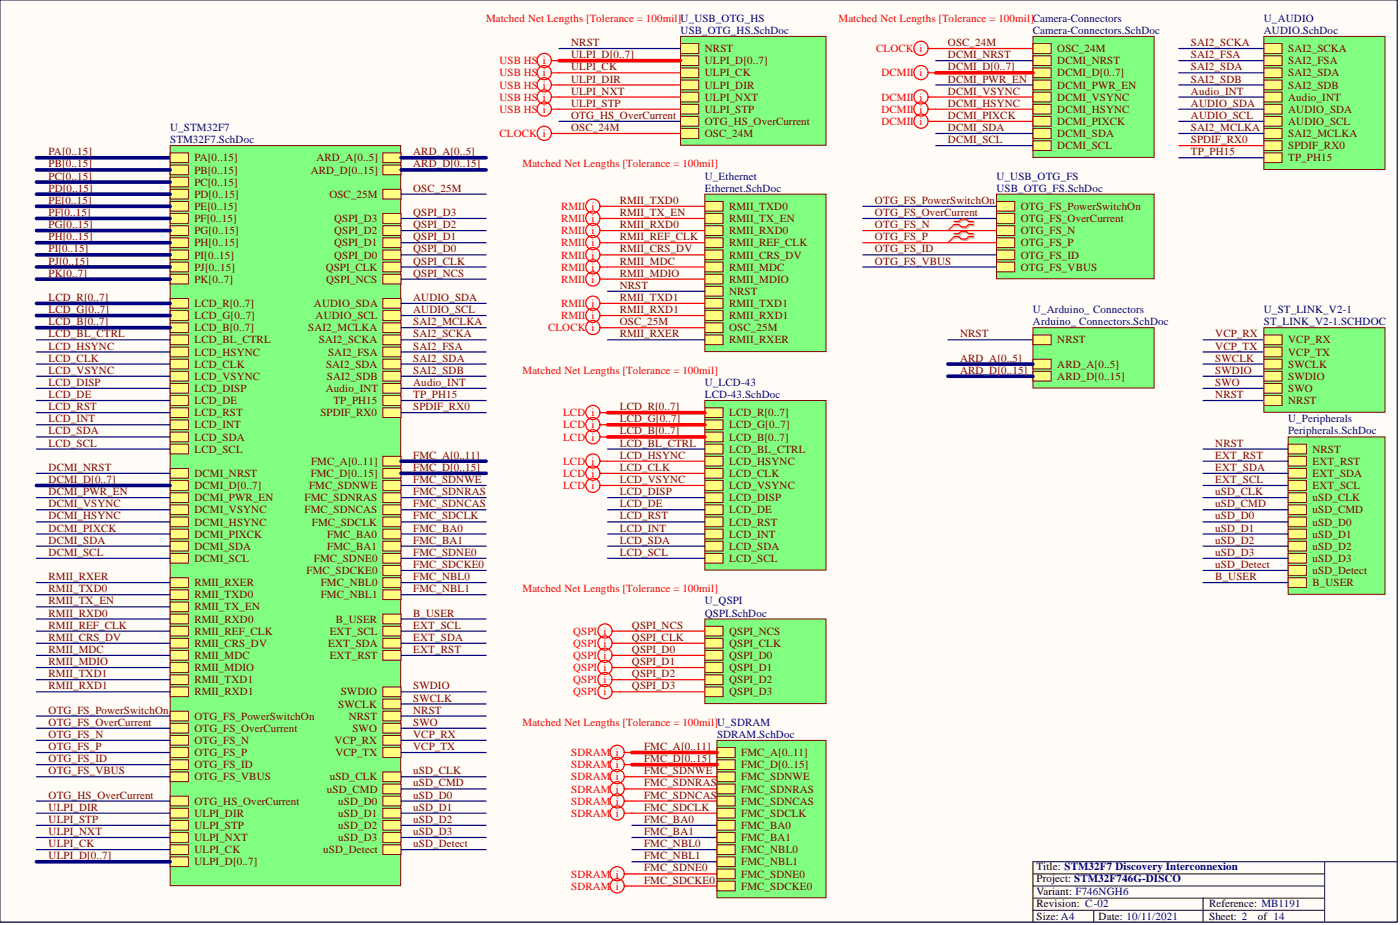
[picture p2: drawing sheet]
<svg xmlns="http://www.w3.org/2000/svg" width="292mm" height="193mm" viewBox="0 0 292 193" stroke-linecap="round" stroke-linejoin="round" font-family="sans-serif">
<defs><g id="words">
<g font-size="2.3" fill="#f00">
<text x="101.4" y="4.6">Matched Net Lengths [Tolerance = 100mil]U_USB_OTG_HS</text>
<text x="175" y="4.6">Matched Net Lengths [Tolerance = 100mil]Camera-Connectors</text>
<text x="182.8" y="10.9">CLOCK i</text>
<text x="104.2" y="13.4">USB HS i</text>
<text x="104.2" y="15.9">USB HS i</text>
<text x="183.9" y="15.9">DCMII i</text>
<text x="104.2" y="18.5">USB HS i</text>
<text x="104.2" y="21">USB HS i</text>
<text x="104.2" y="23.5">USB HS i</text>
<text x="183.9" y="21">DCMII i</text>
<text x="183.9" y="23.5">DCMII i</text>
<text x="104.2" y="28.6">CLOCK i</text>
<text x="183.9" y="26.1">DCMII i</text>
<text x="109" y="34.9">Matched Net Lengths [Tolerance = 100mil]</text>
<text x="117.1" y="46.3">RMII i</text>
<text x="117.1" y="43.8">RMII i</text>
<text x="117.1" y="48.9">RMII i</text>
<text x="117.1" y="51.4">RMII i</text>
<text x="117.1" y="53.9">RMII i</text>
<text x="117.1" y="56.5">RMII i</text>
<text x="117.1" y="59">RMII i</text>
<text x="117.1" y="64.1">RMII i</text>
<text x="114.4" y="69.1">CLOCK i</text>
<text x="117.1" y="66.6">RMII i</text>
<text x="109" y="78">Matched Net Lengths [Tolerance = 100mil]</text>
<text x="117.5" y="86.8">LCD i</text>
<text x="117.5" y="89.4">LCD i</text>
<text x="117.5" y="91.9">LCD i</text>
<text x="117.5" y="97">LCD i</text>
<text x="117.5" y="99.5">LCD i</text>
<text x="117.5" y="102">LCD i</text>
<text x="109" y="123.6">Matched Net Lengths [Tolerance = 100mil]</text>
<text x="119.6" y="132.4">QSPI i</text>
<text x="119.6" y="135">QSPI i</text>
<text x="119.6" y="137.5">QSPI i</text>
<text x="119.6" y="140">QSPI i</text>
<text x="119.6" y="142.6">QSPI i</text>
<text x="119.6" y="145.1">QSPI i</text>
<text x="109" y="151.4">Matched Net Lengths [Tolerance = 100mil]U_SDRAM</text>
<text x="119.2" y="157.7">SDRAM i</text>
<text x="119.2" y="160.3">SDRAM i</text>
<text x="119.2" y="162.8">SDRAM i</text>
<text x="119.2" y="165.3">SDRAM i</text>
<text x="119.2" y="167.9">SDRAM i</text>
<text x="119.2" y="170.4">SDRAM i</text>
<text x="119.2" y="183.1">SDRAM i</text>
<text x="119.2" y="185.6">SDRAM i</text>
</g>
<g font-size="2.3" fill="#000080">
<text x="263.7" y="4.6">U_AUDIO</text>
<text x="142" y="7.1">USB_OTG_HS.SchDoc</text>
<text x="215.5" y="7.1">Camera-Connectors.SchDoc</text>
<text x="263.7" y="7.1">AUDIO.SchDoc</text>
<text x="35.5" y="27.3">U_STM32F7</text>
<text x="35.5" y="29.9">STM32F7.SchDoc</text>
<text x="147.1" y="37.5">U_Ethernet</text>
<text x="147.1" y="40">Ethernet.SchDoc</text>
<text x="207.9" y="37.5">U_USB_OTG_FS</text>
<text x="207.9" y="40">USB_OTG_FS.SchDoc</text>
<text x="215.5" y="65.3">U_Arduino_ Connectors</text>
<text x="263.7" y="65.3">U_ST_LINK_V2-1</text>
<text x="215.5" y="67.9">Arduino_ Connectors.SchDoc</text>
<text x="263.7" y="67.9">ST_LINK_V2-1.SCHDOC</text>
<text x="147.1" y="80.5">U_LCD-43</text>
<text x="147.1" y="83">LCD-43.SchDoc</text>
<text x="268.8" y="88.1">U_Peripherals</text>
<text x="268.8" y="90.6">Peripherals.SchDoc</text>
<text x="147.1" y="126.1">U_QSPI</text>
<text x="147.1" y="128.6">QSPI.SchDoc</text>
<text x="149.6" y="153.9">SDRAM.SchDoc</text>
</g>
<g font-size="2.3" fill="#800000">
<text x="119.2" y="9.6">NRST</text>
<text x="147.1" y="10.9">NRST</text>
<text x="197.8" y="9.6">OSC_24M</text>
<text x="220.6" y="10.9">OSC_24M</text>
<text x="248.5" y="9.6">SAI2_SCKA</text>
<text x="268.8" y="10.9">SAI2_SCKA</text>
<text x="119.2" y="12.1">ULPI_D[0..7]</text>
<text x="119.2" y="14.7">ULPI_CK</text>
<text x="119.2" y="17.2">ULPI_DIR</text>
<text x="147.1" y="13.4">ULPI_D[0..7]</text>
<text x="147.1" y="15.9">ULPI_CK</text>
<text x="197.8" y="14.7">DCMI_D[0..7]</text>
<text x="197.8" y="17.2">DCMI_PWR_EN</text>
<text x="197.8" y="12.1">DCMI_NRST</text>
<text x="220.6" y="13.4">DCMI_NRST</text>
<text x="220.6" y="15.9">DCMI_D[0..7]</text>
<text x="248.5" y="17.2">SAI2_SDB</text>
<text x="248.5" y="12.1">SAI2_FSA</text>
<text x="248.5" y="14.7">SAI2_SDA</text>
<text x="268.8" y="13.4">SAI2_FSA</text>
<text x="268.8" y="15.9">SAI2_SDA</text>
<text x="119.2" y="22.3">ULPI_STP</text>
<text x="119.2" y="19.7">ULPI_NXT</text>
<text x="147.1" y="18.5">ULPI_DIR</text>
<text x="147.1" y="21">ULPI_NXT</text>
<text x="147.1" y="23.5">ULPI_STP</text>
<text x="197.8" y="22.3">DCMI_HSYNC</text>
<text x="197.8" y="19.7">DCMI_VSYNC</text>
<text x="220.6" y="18.5">DCMI_PWR_EN</text>
<text x="220.6" y="21">DCMI_VSYNC</text>
<text x="220.6" y="23.5">DCMI_HSYNC</text>
<text x="248.5" y="22.3">AUDIO_SDA</text>
<text x="248.5" y="19.7">Audio_INT</text>
<text x="268.8" y="23.5">AUDIO_SDA</text>
<text x="268.8" y="18.5">SAI2_SDB</text>
<text x="268.8" y="21">Audio_INT</text>
<text x="119.2" y="27.3">OSC_24M</text>
<text x="119.2" y="24.8">OTG_HS_OverCurrent</text>
<text x="147.1" y="28.6">OSC_24M</text>
<text x="147.1" y="26.1">OTG_HS_OverCurrent</text>
<text x="197.8" y="24.8">DCMI_PIXCK</text>
<text x="197.8" y="29.9">DCMI_SCL</text>
<text x="197.8" y="27.3">DCMI_SDA</text>
<text x="220.6" y="26.1">DCMI_PIXCK</text>
<text x="220.6" y="28.6">DCMI_SDA</text>
<text x="248.5" y="29.9">SPDIF_RX0</text>
<text x="248.5" y="24.8">AUDIO_SCL</text>
<text x="248.5" y="27.3">SAI2_MCLKA</text>
<text x="268.8" y="26.1">AUDIO_SCL</text>
<text x="268.8" y="28.6">SAI2_MCLKA</text>
<text x="10.1" y="32.4">PA[0..15]</text>
<text x="10.1" y="34.9">PB[0..15]</text>
<text x="40.6" y="33.7">PA[0..15]</text>
<text x="66" y="33.7">ARD_A[0..5]</text>
<text x="86.2" y="32.4">ARD_A[0..5]</text>
<text x="86.2" y="34.9">ARD_D[0..15]</text>
<text x="220.6" y="31.1">DCMI_SCL</text>
<text x="248.5" y="32.4">TP_PH15</text>
<text x="268.8" y="31.1">SPDIF_RX0</text>
<text x="268.8" y="33.7">TP_PH15</text>
<text x="10.1" y="37.5">PC[0..15]</text>
<text x="10.1" y="40">PD[0..15]</text>
<text x="40.6" y="36.2">PB[0..15]</text>
<text x="40.6" y="38.7">PC[0..15]</text>
<text x="40.6" y="41.3">PD[0..15]</text>
<text x="64.8" y="36.2">ARD_D[0..15]</text>
<text x="68.7" y="41.3">OSC_25M</text>
<text x="86.2" y="40">OSC_25M</text>
<text x="10.1" y="42.5">PE[0..15]</text>
<text x="10.1" y="45.1">PF[0..15]</text>
<text x="10.1" y="47.6">PG[0..15]</text>
<text x="40.6" y="43.8">PE[0..15]</text>
<text x="40.6" y="46.3">PF[0..15]</text>
<text x="69.7" y="46.3">QSPI_D3</text>
<text x="86.2" y="47.6">QSPI_D2</text>
<text x="86.2" y="45.1">QSPI_D3</text>
<text x="129.3" y="47.6">RMII_RXD0</text>
<text x="129.3" y="45.1">RMII_TX_EN</text>
<text x="129.3" y="42.5">RMII_TXD0</text>
<text x="152.1" y="43.8">RMII_TXD0</text>
<text x="152.1" y="46.3">RMII_TX_EN</text>
<text x="182.6" y="42.5">OTG_FS_PowerSwitchOn</text>
<text x="182.6" y="45.1">OTG_FS_OverCurrent</text>
<text x="182.6" y="47.6">OTG_FS_N</text>
<text x="213" y="43.8">OTG_FS_PowerSwitchOn</text>
<text x="213" y="46.3">OTG_FS_OverCurrent</text>
<text x="10.1" y="50.1">PH[0..15]</text>
<text x="10.1" y="52.7">PI[0..15]</text>
<text x="40.6" y="48.9">PG[0..15]</text>
<text x="40.6" y="51.4">PH[0..15]</text>
<text x="40.6" y="53.9">PI[0..15]</text>
<text x="69.7" y="53.9">QSPI_D0</text>
<text x="69.7" y="51.4">QSPI_D1</text>
<text x="69.7" y="48.9">QSPI_D2</text>
<text x="86.2" y="52.7">QSPI_D0</text>
<text x="86.2" y="50.1">QSPI_D1</text>
<text x="129.3" y="52.7">RMII_CRS_DV</text>
<text x="129.3" y="50.1">RMII_REF_CLK</text>
<text x="152.1" y="48.9">RMII_RXD0</text>
<text x="152.1" y="51.4">RMII_REF_CLK</text>
<text x="152.1" y="53.9">RMII_CRS_DV</text>
<text x="182.6" y="50.1">OTG_FS_P</text>
<text x="182.6" y="52.7">OTG_FS_ID</text>
<text x="213" y="48.9">OTG_FS_N</text>
<text x="213" y="51.4">OTG_FS_P</text>
<text x="213" y="53.9">OTG_FS_ID</text>
<text x="10.1" y="55.2">PJ[0..15]</text>
<text x="10.1" y="57.7">PK[0..7]</text>
<text x="40.6" y="56.5">PJ[0..15]</text>
<text x="40.6" y="59">PK[0..7]</text>
<text x="68" y="56.5">QSPI_CLK</text>
<text x="68" y="59">QSPI_NCS</text>
<text x="86.2" y="57.7">QSPI_NCS</text>
<text x="86.2" y="55.2">QSPI_CLK</text>
<text x="129.3" y="57.7">RMII_MDIO</text>
<text x="129.3" y="55.2">RMII_MDC</text>
<text x="152.1" y="56.5">RMII_MDC</text>
<text x="152.1" y="59">RMII_MDIO</text>
<text x="182.6" y="55.2">OTG_FS_VBUS</text>
<text x="213" y="56.5">OTG_FS_VBUS</text>
<text x="10.1" y="62.8">LCD_R[0..7]</text>
<text x="10.1" y="65.3">LCD_G[0..7]</text>
<text x="40.6" y="64.1">LCD_R[0..7]</text>
<text x="65.5" y="64.1">AUDIO_SDA</text>
<text x="86.2" y="62.8">AUDIO_SDA</text>
<text x="86.2" y="65.3">AUDIO_SCL</text>
<text x="129.3" y="65.3">RMII_RXD1</text>
<text x="129.3" y="62.8">RMII_TXD1</text>
<text x="129.3" y="60.3">NRST</text>
<text x="152.1" y="61.5">NRST</text>
<text x="152.1" y="64.1">RMII_TXD1</text>
<text x="10.1" y="70.4">LCD_BL_CTRL</text>
<text x="10.1" y="67.9">LCD_B[0..7]</text>
<text x="40.6" y="71.7">LCD_BL_CTRL</text>
<text x="40.6" y="69.1">LCD_B[0..7]</text>
<text x="40.6" y="66.6">LCD_G[0..7]</text>
<text x="64.3" y="69.1">SAI2_MCLKA</text>
<text x="65.8" y="66.6">AUDIO_SCL</text>
<text x="66.5" y="71.7">SAI2_SCKA</text>
<text x="86.2" y="67.9">SAI2_MCLKA</text>
<text x="86.2" y="70.4">SAI2_SCKA</text>
<text x="129.3" y="67.9">OSC_25M</text>
<text x="129.3" y="70.4">RMII_RXER</text>
<text x="152.1" y="66.6">RMII_RXD1</text>
<text x="152.1" y="69.1">OSC_25M</text>
<text x="152.1" y="71.7">RMII_RXER</text>
<text x="200.3" y="70.4">NRST</text>
<text x="220.6" y="71.7">NRST</text>
<text x="253.6" y="70.4">VCP_RX</text>
<text x="268.8" y="71.7">VCP_RX</text>
<text x="10.1" y="72.9">LCD_HSYNC</text>
<text x="10.1" y="78">LCD_VSYNC</text>
<text x="10.1" y="75.5">LCD_CLK</text>
<text x="40.6" y="74.2">LCD_HSYNC</text>
<text x="40.6" y="76.7">LCD_CLK</text>
<text x="68" y="76.7">SAI2_SDA</text>
<text x="68.5" y="74.2">SAI2_FSA</text>
<text x="86.2" y="78">SAI2_SDB</text>
<text x="86.2" y="72.9">SAI2_FSA</text>
<text x="86.2" y="75.5">SAI2_SDA</text>
<text x="200.3" y="75.5">ARD_A[0..5]</text>
<text x="200.3" y="78">ARD_D[0..15]</text>
<text x="220.6" y="76.7">ARD_A[0..5]</text>
<text x="253.6" y="78">SWDIO</text>
<text x="253.6" y="75.5">SWCLK</text>
<text x="253.6" y="72.9">VCP_TX</text>
<text x="268.8" y="76.7">SWCLK</text>
<text x="268.8" y="74.2">VCP_TX</text>
<text x="10.1" y="80.5">LCD_DISP</text>
<text x="10.1" y="83">LCD_DE</text>
<text x="40.6" y="79.2">LCD_VSYNC</text>
<text x="40.6" y="81.8">LCD_DISP</text>
<text x="68" y="81.8">Audio_INT</text>
<text x="68.2" y="79.2">SAI2_SDB</text>
<text x="86.2" y="83">TP_PH15</text>
<text x="86.2" y="80.5">Audio_INT</text>
<text x="220.6" y="79.2">ARD_D[0..15]</text>
<text x="253.6" y="83">NRST</text>
<text x="253.6" y="80.5">SWO</text>
<text x="268.8" y="79.2">SWDIO</text>
<text x="268.8" y="81.8">SWO</text>
<text x="10.1" y="88.1">LCD_INT</text>
<text x="10.1" y="85.6">LCD_RST</text>
<text x="40.6" y="84.3">LCD_DE</text>
<text x="40.6" y="86.8">LCD_RST</text>
<text x="40.6" y="89.4">LCD_INT</text>
<text x="66.9" y="86.8">SPDIF_RX0</text>
<text x="69.6" y="84.3">TP_PH15</text>
<text x="86.2" y="85.6">SPDIF_RX0</text>
<text x="129.3" y="85.6">LCD_R[0..7]</text>
<text x="129.3" y="88.1">LCD_G[0..7]</text>
<text x="152.1" y="86.8">LCD_R[0..7]</text>
<text x="152.1" y="89.4">LCD_G[0..7]</text>
<text x="268.8" y="84.3">NRST</text>
<text x="10.1" y="90.6">LCD_SDA</text>
<text x="10.1" y="93.2">LCD_SCL</text>
<text x="40.6" y="91.9">LCD_SDA</text>
<text x="40.6" y="94.4">LCD_SCL</text>
<text x="86.2" y="95.7">FMC_A[0..11]</text>
<text x="129.3" y="95.7">LCD_HSYNC</text>
<text x="129.3" y="93.2">LCD_BL_CTRL</text>
<text x="129.3" y="90.6">LCD_B[0..7]</text>
<text x="152.1" y="94.4">LCD_BL_CTRL</text>
<text x="152.1" y="91.9">LCD_B[0..7]</text>
<text x="253.6" y="93.2">NRST</text>
<text x="253.6" y="95.7">EXT_RST</text>
<text x="273.8" y="94.4">NRST</text>
<text x="10.1" y="100.8">DCMI_D[0..7]</text>
<text x="10.1" y="98.2">DCMI_NRST</text>
<text x="40.6" y="99.5">DCMI_NRST</text>
<text x="64.8" y="99.5">FMC_D[0..15]</text>
<text x="64.9" y="97">FMC_A[0..11]</text>
<text x="86.2" y="98.2">FMC_D[0..15]</text>
<text x="86.2" y="100.8">FMC_SDNWE</text>
<text x="129.3" y="100.8">LCD_VSYNC</text>
<text x="129.3" y="98.2">LCD_CLK</text>
<text x="152.1" y="97">LCD_HSYNC</text>
<text x="152.1" y="99.5">LCD_CLK</text>
<text x="253.6" y="98.2">EXT_SDA</text>
<text x="253.6" y="100.8">EXT_SCL</text>
<text x="273.8" y="97">EXT_RST</text>
<text x="273.8" y="99.5">EXT_SDA</text>
<text x="10.1" y="105.8">DCMI_VSYNC</text>
<text x="10.1" y="103.3">DCMI_PWR_EN</text>
<text x="40.6" y="102">DCMI_D[0..7]</text>
<text x="40.6" y="104.6">DCMI_PWR_EN</text>
<text x="40.6" y="107.1">DCMI_VSYNC</text>
<text x="63.6" y="104.6">FMC_SDNRAS</text>
<text x="63.6" y="107.1">FMC_SDNCAS</text>
<text x="64.5" y="102">FMC_SDNWE</text>
<text x="86.2" y="103.3">FMC_SDNRAS</text>
<text x="86.2" y="105.8">FMC_SDNCAS</text>
<text x="129.3" y="103.3">LCD_DISP</text>
<text x="129.3" y="105.8">LCD_DE</text>
<text x="152.1" y="102">LCD_VSYNC</text>
<text x="152.1" y="104.6">LCD_DISP</text>
<text x="152.1" y="107.1">LCD_DE</text>
<text x="253.6" y="103.3">uSD_CLK</text>
<text x="253.6" y="105.8">uSD_CMD</text>
<text x="273.8" y="102">EXT_SCL</text>
<text x="273.8" y="104.6">uSD_CLK</text>
<text x="273.8" y="107.1">uSD_CMD</text>
<text x="10.1" y="108.4">DCMI_HSYNC</text>
<text x="10.1" y="110.9">DCMI_PIXCK</text>
<text x="10.1" y="113.4">DCMI_SDA</text>
<text x="40.6" y="109.6">DCMI_HSYNC</text>
<text x="40.6" y="112.2">DCMI_PIXCK</text>
<text x="65.1" y="109.6">FMC_SDCLK</text>
<text x="68.3" y="112.2">FMC_BA0</text>
<text x="86.2" y="110.9">FMC_BA0</text>
<text x="86.2" y="113.4">FMC_BA1</text>
<text x="86.2" y="108.4">FMC_SDCLK</text>
<text x="129.3" y="113.4">LCD_SDA</text>
<text x="129.3" y="110.9">LCD_INT</text>
<text x="129.3" y="108.4">LCD_RST</text>
<text x="152.1" y="109.6">LCD_RST</text>
<text x="152.1" y="112.2">LCD_INT</text>
<text x="253.6" y="108.4">uSD_D0</text>
<text x="253.6" y="110.9">uSD_D1</text>
<text x="253.6" y="113.4">uSD_D2</text>
<text x="273.8" y="109.6">uSD_D0</text>
<text x="273.8" y="112.2">uSD_D1</text>
<text x="10.1" y="116">DCMI_SCL</text>
<text x="40.6" y="114.7">DCMI_SDA</text>
<text x="40.6" y="117.2">DCMI_SCL</text>
<text x="64" y="119.8">FMC_SDCKE0</text>
<text x="65.5" y="117.2">FMC_SDNE0</text>
<text x="68.3" y="114.7">FMC_BA1</text>
<text x="86.2" y="118.5">FMC_SDCKE0</text>
<text x="86.2" y="116">FMC_SDNE0</text>
<text x="129.3" y="116">LCD_SCL</text>
<text x="152.1" y="114.7">LCD_SDA</text>
<text x="152.1" y="117.2">LCD_SCL</text>
<text x="253.6" y="116">uSD_D3</text>
<text x="253.6" y="118.5">uSD_Detect</text>
<text x="273.8" y="114.7">uSD_D2</text>
<text x="273.8" y="117.2">uSD_D3</text>
<text x="273.8" y="119.8">uSD_Detect</text>
<text x="10.1" y="123.6">RMII_TXD0</text>
<text x="10.1" y="121">RMII_RXER</text>
<text x="40.6" y="124.8">RMII_TXD0</text>
<text x="40.6" y="122.3">RMII_RXER</text>
<text x="66.9" y="122.3">FMC_NBL0</text>
<text x="66.9" y="124.8">FMC_NBL1</text>
<text x="86.2" y="121">FMC_NBL0</text>
<text x="86.2" y="123.6">FMC_NBL1</text>
<text x="253.6" y="121">B_USER</text>
<text x="273.8" y="122.3">B_USER</text>
<text x="10.1" y="128.6">RMII_RXD0</text>
<text x="10.1" y="131.2">RMII_REF_CLK</text>
<text x="10.1" y="126.1">RMII_TX_EN</text>
<text x="40.6" y="127.4">RMII_TX_EN</text>
<text x="40.6" y="129.9">RMII_RXD0</text>
<text x="70.1" y="129.9">B_USER</text>
<text x="86.2" y="128.6">B_USER</text>
<text x="86.2" y="131.2">EXT_SCL</text>
<text x="131.8" y="131.2">QSPI_NCS</text>
<text x="10.1" y="136.2">RMII_MDC</text>
<text x="10.1" y="133.7">RMII_CRS_DV</text>
<text x="40.6" y="132.4">RMII_REF_CLK</text>
<text x="40.6" y="135">RMII_CRS_DV</text>
<text x="40.6" y="137.5">RMII_MDC</text>
<text x="68.5" y="135">EXT_SDA</text>
<text x="68.8" y="132.4">EXT_SCL</text>
<text x="68.8" y="137.5">EXT_RST</text>
<text x="86.2" y="136.2">EXT_RST</text>
<text x="86.2" y="133.7">EXT_SDA</text>
<text x="131.8" y="136.2">QSPI_D0</text>
<text x="131.8" y="133.7">QSPI_CLK</text>
<text x="152.1" y="137.5">QSPI_D0</text>
<text x="152.1" y="135">QSPI_CLK</text>
<text x="152.1" y="132.4">QSPI_NCS</text>
<text x="10.1" y="138.8">RMII_MDIO</text>
<text x="10.1" y="143.8">RMII_RXD1</text>
<text x="10.1" y="141.3">RMII_TXD1</text>
<text x="40.6" y="140">RMII_MDIO</text>
<text x="40.6" y="142.6">RMII_TXD1</text>
<text x="86.2" y="143.8">SWDIO</text>
<text x="131.8" y="138.8">QSPI_D1</text>
<text x="131.8" y="141.3">QSPI_D2</text>
<text x="131.8" y="143.8">QSPI_D3</text>
<text x="152.1" y="140">QSPI_D1</text>
<text x="152.1" y="142.6">QSPI_D2</text>
<text x="10.1" y="148.9">OTG_FS_PowerSwitchOn</text>
<text x="40.6" y="145.1">RMII_RXD1</text>
<text x="70.6" y="147.6">SWCLK</text>
<text x="71.1" y="145.1">SWDIO</text>
<text x="86.2" y="148.9">NRST</text>
<text x="86.2" y="146.3">SWCLK</text>
<text x="152.1" y="145.1">QSPI_D3</text>
<text x="10.1" y="153.9">OTG_FS_N</text>
<text x="10.1" y="151.4">OTG_FS_OverCurrent</text>
<text x="40.6" y="155.2">OTG_FS_N</text>
<text x="40.6" y="150.1">OTG_FS_PowerSwitchOn</text>
<text x="40.6" y="152.7">OTG_FS_OverCurrent</text>
<text x="69.8" y="155.2">VCP_RX</text>
<text x="72.8" y="150.1">NRST</text>
<text x="73.5" y="152.7">SWO</text>
<text x="86.2" y="151.4">SWO</text>
<text x="86.2" y="153.9">VCP_RX</text>
<text x="10.1" y="161.5">OTG_FS_VBUS</text>
<text x="10.1" y="156.5">OTG_FS_P</text>
<text x="10.1" y="159">OTG_FS_ID</text>
<text x="40.6" y="157.7">OTG_FS_P</text>
<text x="40.6" y="160.3">OTG_FS_ID</text>
<text x="70" y="157.7">VCP_TX</text>
<text x="86.2" y="156.5">VCP_TX</text>
<text x="86.2" y="161.5">uSD_CLK</text>
<text x="134.4" y="159">FMC_D[0..15]</text>
<text x="134.4" y="161.5">FMC_SDNWE</text>
<text x="134.4" y="156.5">FMC_A[0..11]</text>
<text x="154.7" y="157.7">FMC_A[0..11]</text>
<text x="154.7" y="160.3">FMC_D[0..15]</text>
<text x="10.1" y="166.6">OTG_HS_OverCurrent</text>
<text x="40.6" y="162.8">OTG_FS_VBUS</text>
<text x="40.6" y="167.9">OTG_HS_OverCurrent</text>
<text x="68.2" y="165.3">uSD_CMD</text>
<text x="68.8" y="162.8">uSD_CLK</text>
<text x="70.6" y="167.9">uSD_D0</text>
<text x="86.2" y="166.6">uSD_D0</text>
<text x="86.2" y="164.1">uSD_CMD</text>
<text x="134.4" y="164.1">FMC_SDNRAS</text>
<text x="134.4" y="166.6">FMC_SDNCAS</text>
<text x="154.7" y="162.8">FMC_SDNWE</text>
<text x="154.7" y="165.3">FMC_SDNRAS</text>
<text x="154.7" y="167.9">FMC_SDNCAS</text>
<text x="10.1" y="169.1">ULPI_DIR</text>
<text x="10.1" y="171.7">ULPI_STP</text>
<text x="40.6" y="170.4">ULPI_DIR</text>
<text x="40.6" y="172.9">ULPI_STP</text>
<text x="70.6" y="170.4">uSD_D1</text>
<text x="70.6" y="172.9">uSD_D2</text>
<text x="86.2" y="169.1">uSD_D1</text>
<text x="86.2" y="171.7">uSD_D2</text>
<text x="134.4" y="171.7">FMC_BA0</text>
<text x="134.4" y="169.1">FMC_SDCLK</text>
<text x="154.7" y="170.4">FMC_SDCLK</text>
<text x="154.7" y="172.9">FMC_BA0</text>
<text x="10.1" y="179.3">ULPI_D[0..7]</text>
<text x="10.1" y="176.7">ULPI_CK</text>
<text x="10.1" y="174.2">ULPI_NXT</text>
<text x="40.6" y="178">ULPI_CK</text>
<text x="40.6" y="175.5">ULPI_NXT</text>
<text x="67.4" y="178">uSD_Detect</text>
<text x="70.6" y="175.5">uSD_D3</text>
<text x="86.2" y="174.2">uSD_D3</text>
<text x="86.2" y="176.7">uSD_Detect</text>
<text x="134.4" y="179.3">FMC_NBL1</text>
<text x="134.4" y="176.7">FMC_NBL0</text>
<text x="134.4" y="174.2">FMC_BA1</text>
<text x="154.7" y="175.5">FMC_BA1</text>
<text x="154.7" y="178">FMC_NBL0</text>
<text x="40.6" y="180.5">ULPI_D[0..7]</text>
<text x="134.4" y="184.3">FMC_SDCKE0</text>
<text x="134.4" y="181.8">FMC_SDNE0</text>
<text x="154.7" y="180.5">FMC_NBL1</text>
<text x="154.7" y="183.1">FMC_SDNE0</text>
<text x="154.7" y="185.6">FMC_SDCKE0</text>
</g>
<g font-size="2.3">
<text x="216.3" y="181.5">Title: STM32F7 Discovery Interconnexion</text>
<text x="216.3" y="184.1">Project: STM32F746G-DISCO</text>
<text x="216.3" y="191.9">Size: A4</text>
<text x="216.3" y="189.1">Revision: C-02</text>
<text x="216.3" y="186.6">Variant: F746NGH6</text>
<text x="229.2" y="191.9">Date: 10/11/2021</text>
<text x="252.3" y="189.1">Reference: MB1191</text>
<text x="252.3" y="191.9">Sheet: 2</text>
<text x="262.4" y="191.9">of 14</text>
</g>
</g></defs>
<path d="M0 0h291.5v192.4h-291.5z" fill="#fffcf8" stroke="#000" stroke-width=".21"/>
<path d="M276.4 179.8v12.6M291.6 179.8h-76.1v12.6M215.5 182.3h60.9M215.5 184.8h60.9M215.5 189.9h60.9M215.5 187.4h60.9M228.2 189.9v2.5M251 187.4v5" fill="none" stroke="#000" stroke-width=".21"/>
<path d="M251 78.5h12.7M251 76h12.7M251 73.4h12.7M251 70.9h12.7M251 83.6h12.7" fill="none" stroke="#000080" stroke-width=".25"/>
<path d="M263.7 68.4h25.3v17.6h-25.3z" fill="#80ff80" stroke="#800000" stroke-width=".21"/>
<path d="M263.7 77.5h3.8v2h-3.8z" fill-rule="evenodd" fill="#ffff80"/>
<path d="M263.7 77.5h3.8v2h-3.8z" fill="none" stroke="#800000" stroke-width=".21"/>
<path d="M263.7 74.9h3.8v2.1h-3.8z" fill-rule="evenodd" fill="#ffff80"/>
<path d="M263.7 74.9h3.8v2.1h-3.8z" fill="none" stroke="#800000" stroke-width=".21"/>
<path d="M263.7 82.5h3.8v2.1h-3.8z" fill-rule="evenodd" fill="#ffff80"/>
<path d="M263.7 82.5h3.8v2.1h-3.8z" fill="none" stroke="#800000" stroke-width=".21"/>
<path d="M263.7 69.9h3.8v2h-3.8z" fill-rule="evenodd" fill="#ffff80"/>
<path d="M263.7 69.9h3.8v2h-3.8z" fill="none" stroke="#800000" stroke-width=".21"/>
<path d="M263.7 72.4h3.8v2h-3.8z" fill-rule="evenodd" fill="#ffff80"/>
<path d="M263.7 72.4h3.8v2h-3.8z" fill="none" stroke="#800000" stroke-width=".21"/>
<path d="M263.7 80h3.8v2h-3.8z" fill-rule="evenodd" fill="#ffff80"/>
<path d="M263.7 80h3.8v2h-3.8z" fill="none" stroke="#800000" stroke-width=".21"/>
<path d="M263.7 7.6h25.3v27.8h-25.3z" fill="#80ff80" stroke="#800000" stroke-width=".21"/>
<path d="M263.7 21.8h3.8v2h-3.8z" fill-rule="evenodd" fill="#ffff80"/>
<path d="M263.7 21.8h3.8v2h-3.8z" fill="none" stroke="#800000" stroke-width=".21"/>
<path d="M263.7 24.3h3.8v2h-3.8z" fill-rule="evenodd" fill="#ffff80"/>
<path d="M263.7 24.3h3.8v2h-3.8z" fill="none" stroke="#800000" stroke-width=".21"/>
<path d="M263.7 26.8h3.8v2.1h-3.8z" fill-rule="evenodd" fill="#ffff80"/>
<path d="M263.7 26.8h3.8v2.1h-3.8z" fill="none" stroke="#800000" stroke-width=".21"/>
<path d="M263.7 29.4h3.8v2h-3.8z" fill-rule="evenodd" fill="#ffff80"/>
<path d="M263.7 29.4h3.8v2h-3.8z" fill="none" stroke="#800000" stroke-width=".21"/>
<path d="M263.7 31.9h3.8v2h-3.8z" fill-rule="evenodd" fill="#ffff80"/>
<path d="M263.7 31.9h3.8v2h-3.8z" fill="none" stroke="#800000" stroke-width=".21"/>
<path d="M263.7 9.1h3.8v2h-3.8z" fill-rule="evenodd" fill="#ffff80"/>
<path d="M263.7 9.1h3.8v2h-3.8z" fill="none" stroke="#800000" stroke-width=".21"/>
<path d="M263.7 11.6h3.8v2.1h-3.8z" fill-rule="evenodd" fill="#ffff80"/>
<path d="M263.7 11.6h3.8v2.1h-3.8z" fill="none" stroke="#800000" stroke-width=".21"/>
<path d="M263.7 14.2h3.8v2h-3.8z" fill-rule="evenodd" fill="#ffff80"/>
<path d="M263.7 14.2h3.8v2h-3.8z" fill="none" stroke="#800000" stroke-width=".21"/>
<path d="M263.7 16.7h3.8v2h-3.8z" fill-rule="evenodd" fill="#ffff80"/>
<path d="M263.7 16.7h3.8v2h-3.8z" fill="none" stroke="#800000" stroke-width=".21"/>
<path d="M263.7 19.2h3.8v2.1h-3.8z" fill-rule="evenodd" fill="#ffff80"/>
<path d="M263.7 19.2h3.8v2.1h-3.8z" fill="none" stroke="#800000" stroke-width=".21"/>
<path d="M207.9 40.5h32.9v17.7h-32.9z" fill="#80ff80" stroke="#800000" stroke-width=".21"/>
<path d="M207.9 42h3.8v2.1h-3.8z" fill-rule="evenodd" fill="#ffff80"/>
<path d="M207.9 42h3.8v2.1h-3.8z" fill="none" stroke="#800000" stroke-width=".21"/>
<path d="M207.9 44.6h3.8v2h-3.8z" fill-rule="evenodd" fill="#ffff80"/>
<path d="M207.9 44.6h3.8v2h-3.8z" fill="none" stroke="#800000" stroke-width=".21"/>
<path d="M207.9 47.1h3.8v2h-3.8z" fill-rule="evenodd" fill="#ffff80"/>
<path d="M207.9 47.1h3.8v2h-3.8z" fill="none" stroke="#800000" stroke-width=".21"/>
<path d="M207.9 49.6h3.8v2h-3.8z" fill-rule="evenodd" fill="#ffff80"/>
<path d="M207.9 49.6h3.8v2h-3.8z" fill="none" stroke="#800000" stroke-width=".21"/>
<path d="M207.9 52.2h3.8v2h-3.8z" fill-rule="evenodd" fill="#ffff80"/>
<path d="M207.9 52.2h3.8v2h-3.8z" fill="none" stroke="#800000" stroke-width=".21"/>
<path d="M207.9 54.7h3.8v2h-3.8z" fill-rule="evenodd" fill="#ffff80"/>
<path d="M207.9 54.7h3.8v2h-3.8z" fill="none" stroke="#800000" stroke-width=".21"/>
<path d="M268.8 91.1h20.2v32.9h-20.2z" fill="#80ff80" stroke="#800000" stroke-width=".21"/>
<path d="M268.8 92.7h3.8v2h-3.8z" fill-rule="evenodd" fill="#ffff80"/>
<path d="M268.8 92.7h3.8v2h-3.8z" fill="none" stroke="#800000" stroke-width=".21"/>
<path d="M268.8 95.2h3.8v2h-3.8z" fill-rule="evenodd" fill="#ffff80"/>
<path d="M268.8 95.2h3.8v2h-3.8z" fill="none" stroke="#800000" stroke-width=".21"/>
<path d="M268.8 100.3h3.8v2h-3.8z" fill-rule="evenodd" fill="#ffff80"/>
<path d="M268.8 100.3h3.8v2h-3.8z" fill="none" stroke="#800000" stroke-width=".21"/>
<path d="M268.8 97.7h3.8v2.1h-3.8z" fill-rule="evenodd" fill="#ffff80"/>
<path d="M268.8 97.7h3.8v2.1h-3.8z" fill="none" stroke="#800000" stroke-width=".21"/>
<path d="M268.8 102.8h3.8v2h-3.8z" fill-rule="evenodd" fill="#ffff80"/>
<path d="M268.8 102.8h3.8v2h-3.8z" fill="none" stroke="#800000" stroke-width=".21"/>
<path d="M268.8 105.3h3.8v2.1h-3.8z" fill-rule="evenodd" fill="#ffff80"/>
<path d="M268.8 105.3h3.8v2.1h-3.8z" fill="none" stroke="#800000" stroke-width=".21"/>
<path d="M268.8 107.9h3.8v2h-3.8z" fill-rule="evenodd" fill="#ffff80"/>
<path d="M268.8 107.9h3.8v2h-3.8z" fill="none" stroke="#800000" stroke-width=".21"/>
<path d="M268.8 110.4h3.8v2h-3.8z" fill-rule="evenodd" fill="#ffff80"/>
<path d="M268.8 110.4h3.8v2h-3.8z" fill="none" stroke="#800000" stroke-width=".21"/>
<path d="M268.8 112.9h3.8v2.1h-3.8z" fill-rule="evenodd" fill="#ffff80"/>
<path d="M268.8 112.9h3.8v2.1h-3.8z" fill="none" stroke="#800000" stroke-width=".21"/>
<path d="M268.8 115.5h3.8v2h-3.8z" fill-rule="evenodd" fill="#ffff80"/>
<path d="M268.8 115.5h3.8v2h-3.8z" fill="none" stroke="#800000" stroke-width=".21"/>
<path d="M268.8 118h3.8v2h-3.8z" fill-rule="evenodd" fill="#ffff80"/>
<path d="M268.8 118h3.8v2h-3.8z" fill="none" stroke="#800000" stroke-width=".21"/>
<path d="M268.8 120.5h3.8v2h-3.8z" fill-rule="evenodd" fill="#ffff80"/>
<path d="M268.8 120.5h3.8v2h-3.8z" fill="none" stroke="#800000" stroke-width=".21"/>
<g fill="none" stroke="#000080" stroke-width=".25">
<path d="M245.9 10.1h17.8M245.9 12.7h17.8M245.9 15.2h17.8M245.9 17.7h17.8M245.9 20.2h17.8M245.9 22.8h17.8M245.9 25.3h17.8M245.9 27.8h17.8M180 43h27.9M180 45.6h27.9M180 53.2h27.9M180 55.7h27.9"/>
<path d="M251 93.7h17.8M251 96.2h17.8M251 98.7h17.8M251 101.3h17.8M251 103.8h17.8M251 106.3h17.8M251 108.9h17.8M251 111.4h17.8M251 113.9h17.8M251 116.5h17.8M251 119h17.8"/>
</g>
<path d="M245.9 30.4h17.8M180 48.1h27.9M180 50.6h27.9" fill="none" stroke="#f00" stroke-width=".25"/>
<path d="M7.6 32.9h27.9" fill="none" stroke="#000080" stroke-width=".76"/>
<path d="M147.1 129.1h25.2v17.7h-25.2z" fill="#80ff80" stroke="#800000" stroke-width=".21"/>
<path d="M147.1 135.7h3.8v2h-3.8z" fill-rule="evenodd" fill="#ffff80"/>
<path d="M147.1 135.7h3.8v2h-3.8z" fill="none" stroke="#800000" stroke-width=".21"/>
<path d="M147.1 143.3h3.8v2h-3.8z" fill-rule="evenodd" fill="#ffff80"/>
<path d="M147.1 143.3h3.8v2h-3.8z" fill="none" stroke="#800000" stroke-width=".21"/>
<path d="M147.1 138.2h3.8v2.1h-3.8z" fill-rule="evenodd" fill="#ffff80"/>
<path d="M147.1 138.2h3.8v2.1h-3.8z" fill="none" stroke="#800000" stroke-width=".21"/>
<path d="M147.1 133.2h3.8v2h-3.8z" fill-rule="evenodd" fill="#ffff80"/>
<path d="M147.1 133.2h3.8v2h-3.8z" fill="none" stroke="#800000" stroke-width=".21"/>
<path d="M147.1 130.7h3.8v2h-3.8z" fill-rule="evenodd" fill="#ffff80"/>
<path d="M147.1 130.7h3.8v2h-3.8z" fill="none" stroke="#800000" stroke-width=".21"/>
<path d="M147.1 140.8h3.8v2h-3.8z" fill-rule="evenodd" fill="#ffff80"/>
<path d="M147.1 140.8h3.8v2h-3.8z" fill="none" stroke="#800000" stroke-width=".21"/>
<path d="M129.3 131.7h17.8M129.3 134.2h17.8M129.3 136.7h17.8M129.3 139.3h17.8M129.3 141.8h17.8M129.3 144.3h17.8M131.8 164.6h17.8M131.8 162h17.8M131.8 167.1h17.8M131.8 169.6h17.8M131.8 182.3h17.8M131.8 184.8h17.8" fill="none" stroke="#f00" stroke-width=".25"/>
<path d="M197.8 70.9h17.7M251 81h12.7M83.7 103.8h17.7M83.7 106.3h17.7M83.7 108.9h17.7M83.7 111.4h17.7M131.8 172.2h17.8M131.8 174.7h17.8M131.8 177.2h17.8M131.8 179.8h17.8" fill="none" stroke="#000080" stroke-width=".25"/>
<path d="M147.1 83.6h25.2v35.3h-25.2z" fill="#80ff80" stroke="#800000" stroke-width=".21"/>
<path d="M147.1 85.1h3.8v2h-3.8z" fill-rule="evenodd" fill="#ffff80"/>
<path d="M147.1 85.1h3.8v2h-3.8z" fill="none" stroke="#800000" stroke-width=".21"/>
<path d="M147.1 92.7h3.8v2h-3.8z" fill-rule="evenodd" fill="#ffff80"/>
<path d="M147.1 92.7h3.8v2h-3.8z" fill="none" stroke="#800000" stroke-width=".21"/>
<path d="M147.1 90.1h3.8v2.1h-3.8z" fill-rule="evenodd" fill="#ffff80"/>
<path d="M147.1 90.1h3.8v2.1h-3.8z" fill="none" stroke="#800000" stroke-width=".21"/>
<path d="M147.1 87.6h3.8v2h-3.8z" fill-rule="evenodd" fill="#ffff80"/>
<path d="M147.1 87.6h3.8v2h-3.8z" fill="none" stroke="#800000" stroke-width=".21"/>
<path d="M147.1 95.2h3.8v2h-3.8z" fill-rule="evenodd" fill="#ffff80"/>
<path d="M147.1 95.2h3.8v2h-3.8z" fill="none" stroke="#800000" stroke-width=".21"/>
<path d="M147.1 97.7h3.8v2.1h-3.8z" fill-rule="evenodd" fill="#ffff80"/>
<path d="M147.1 97.7h3.8v2.1h-3.8z" fill="none" stroke="#800000" stroke-width=".21"/>
<path d="M147.1 100.3h3.8v2h-3.8z" fill-rule="evenodd" fill="#ffff80"/>
<path d="M147.1 100.3h3.8v2h-3.8z" fill="none" stroke="#800000" stroke-width=".21"/>
<path d="M147.1 102.8h3.8v2h-3.8z" fill-rule="evenodd" fill="#ffff80"/>
<path d="M147.1 102.8h3.8v2h-3.8z" fill="none" stroke="#800000" stroke-width=".21"/>
<path d="M147.1 105.3h3.8v2.1h-3.8z" fill-rule="evenodd" fill="#ffff80"/>
<path d="M147.1 105.3h3.8v2.1h-3.8z" fill="none" stroke="#800000" stroke-width=".21"/>
<path d="M147.1 107.9h3.8v2h-3.8z" fill-rule="evenodd" fill="#ffff80"/>
<path d="M147.1 107.9h3.8v2h-3.8z" fill="none" stroke="#800000" stroke-width=".21"/>
<path d="M147.1 110.4h3.8v2h-3.8z" fill-rule="evenodd" fill="#ffff80"/>
<path d="M147.1 110.4h3.8v2h-3.8z" fill="none" stroke="#800000" stroke-width=".21"/>
<path d="M147.1 112.9h3.8v2.1h-3.8z" fill-rule="evenodd" fill="#ffff80"/>
<path d="M147.1 112.9h3.8v2.1h-3.8z" fill="none" stroke="#800000" stroke-width=".21"/>
<path d="M147.1 115.5h3.8v2h-3.8z" fill-rule="evenodd" fill="#ffff80"/>
<path d="M147.1 115.5h3.8v2h-3.8z" fill="none" stroke="#800000" stroke-width=".21"/>
<path d="M215.5 68.4h25.3v12.5h-25.3z" fill="#80ff80" stroke="#800000" stroke-width=".21"/>
<path d="M215.5 69.9h3.8v2h-3.8z" fill-rule="evenodd" fill="#ffff80"/>
<path d="M215.5 69.9h3.8v2h-3.8z" fill="none" stroke="#800000" stroke-width=".21"/>
<path d="M215.5 74.9h3.8v2.1h-3.8z" fill-rule="evenodd" fill="#ffff80"/>
<path d="M215.5 74.9h3.8v2.1h-3.8z" fill="none" stroke="#800000" stroke-width=".21"/>
<path d="M215.5 77.5h3.8v2h-3.8z" fill-rule="evenodd" fill="#ffff80"/>
<path d="M215.5 77.5h3.8v2h-3.8z" fill="none" stroke="#800000" stroke-width=".21"/>
<path d="M149.6 154.5h22.7v32.8h-22.7z" fill="#80ff80" stroke="#800000" stroke-width=".21"/>
<path d="M149.6 156h3.8v2h-3.8z" fill-rule="evenodd" fill="#ffff80"/>
<path d="M149.6 156h3.8v2h-3.8z" fill="none" stroke="#800000" stroke-width=".21"/>
<path d="M149.6 158.5h3.8v2h-3.8z" fill-rule="evenodd" fill="#ffff80"/>
<path d="M149.6 158.5h3.8v2h-3.8z" fill="none" stroke="#800000" stroke-width=".21"/>
<path d="M149.6 161h3.8v2.1h-3.8z" fill-rule="evenodd" fill="#ffff80"/>
<path d="M149.6 161h3.8v2.1h-3.8z" fill="none" stroke="#800000" stroke-width=".21"/>
<path d="M149.6 163.6h3.8v2h-3.8z" fill-rule="evenodd" fill="#ffff80"/>
<path d="M149.6 163.6h3.8v2h-3.8z" fill="none" stroke="#800000" stroke-width=".21"/>
<path d="M149.6 166.1h3.8v2h-3.8z" fill-rule="evenodd" fill="#ffff80"/>
<path d="M149.6 166.1h3.8v2h-3.8z" fill="none" stroke="#800000" stroke-width=".21"/>
<path d="M149.6 168.6h3.8v2.1h-3.8z" fill-rule="evenodd" fill="#ffff80"/>
<path d="M149.6 168.6h3.8v2.1h-3.8z" fill="none" stroke="#800000" stroke-width=".21"/>
<path d="M149.6 171.2h3.8v2h-3.8z" fill-rule="evenodd" fill="#ffff80"/>
<path d="M149.6 171.2h3.8v2h-3.8z" fill="none" stroke="#800000" stroke-width=".21"/>
<path d="M149.6 173.7h3.8v2h-3.8z" fill-rule="evenodd" fill="#ffff80"/>
<path d="M149.6 173.7h3.8v2h-3.8z" fill="none" stroke="#800000" stroke-width=".21"/>
<path d="M149.6 176.2h3.8v2.1h-3.8z" fill-rule="evenodd" fill="#ffff80"/>
<path d="M149.6 176.2h3.8v2.1h-3.8z" fill="none" stroke="#800000" stroke-width=".21"/>
<path d="M149.6 178.8h3.8v2h-3.8z" fill-rule="evenodd" fill="#ffff80"/>
<path d="M149.6 178.8h3.8v2h-3.8z" fill="none" stroke="#800000" stroke-width=".21"/>
<path d="M149.6 181.3h3.8v2h-3.8z" fill-rule="evenodd" fill="#ffff80"/>
<path d="M149.6 181.3h3.8v2h-3.8z" fill="none" stroke="#800000" stroke-width=".21"/>
<path d="M149.6 183.8h3.8v2.1h-3.8z" fill-rule="evenodd" fill="#ffff80"/>
<path d="M149.6 183.8h3.8v2.1h-3.8z" fill="none" stroke="#800000" stroke-width=".21"/>
<path d="M142 7.6h30.3v22.7h-30.3z" fill="#80ff80" stroke="#800000" stroke-width=".21"/>
<path d="M142 11.6h3.8v2.1h-3.8z" fill-rule="evenodd" fill="#ffff80"/>
<path d="M142 11.6h3.8v2.1h-3.8z" fill="none" stroke="#800000" stroke-width=".21"/>
<path d="M142 14.2h3.8v2h-3.8z" fill-rule="evenodd" fill="#ffff80"/>
<path d="M142 14.2h3.8v2h-3.8z" fill="none" stroke="#800000" stroke-width=".21"/>
<path d="M142 16.7h3.8v2h-3.8z" fill-rule="evenodd" fill="#ffff80"/>
<path d="M142 16.7h3.8v2h-3.8z" fill="none" stroke="#800000" stroke-width=".21"/>
<path d="M142 19.2h3.8v2.1h-3.8z" fill-rule="evenodd" fill="#ffff80"/>
<path d="M142 19.2h3.8v2.1h-3.8z" fill="none" stroke="#800000" stroke-width=".21"/>
<path d="M142 21.8h3.8v2h-3.8z" fill-rule="evenodd" fill="#ffff80"/>
<path d="M142 21.8h3.8v2h-3.8z" fill="none" stroke="#800000" stroke-width=".21"/>
<path d="M142 26.8h3.8v2.1h-3.8z" fill-rule="evenodd" fill="#ffff80"/>
<path d="M142 26.8h3.8v2.1h-3.8z" fill="none" stroke="#800000" stroke-width=".21"/>
<path d="M142 9.1h3.8v2h-3.8z" fill-rule="evenodd" fill="#ffff80"/>
<path d="M142 9.1h3.8v2h-3.8z" fill="none" stroke="#800000" stroke-width=".21"/>
<path d="M142 24.3h3.8v2h-3.8z" fill-rule="evenodd" fill="#ffff80"/>
<path d="M142 24.3h3.8v2h-3.8z" fill="none" stroke="#800000" stroke-width=".21"/>
<path d="M35.5 30.4h48.1v154.4h-48.1z" fill="#80ff80" stroke="#800000" stroke-width=".21"/>
<path d="M35.5 31.9h3.8v2h-3.8z" fill-rule="evenodd" fill="#ffff80"/>
<path d="M35.5 31.9h3.8v2h-3.8z" fill="none" stroke="#800000" stroke-width=".21"/>
<path d="M35.5 34.4h3.8v2.1h-3.8z" fill-rule="evenodd" fill="#ffff80"/>
<path d="M35.5 34.4h3.8v2.1h-3.8z" fill="none" stroke="#800000" stroke-width=".21"/>
<path d="M35.5 37h3.8v2h-3.8z" fill-rule="evenodd" fill="#ffff80"/>
<path d="M35.5 37h3.8v2h-3.8z" fill="none" stroke="#800000" stroke-width=".21"/>
<path d="M35.5 39.5h3.8v2h-3.8z" fill-rule="evenodd" fill="#ffff80"/>
<path d="M35.5 39.5h3.8v2h-3.8z" fill="none" stroke="#800000" stroke-width=".21"/>
<path d="M35.5 42h3.8v2.1h-3.8z" fill-rule="evenodd" fill="#ffff80"/>
<path d="M35.5 42h3.8v2.1h-3.8z" fill="none" stroke="#800000" stroke-width=".21"/>
<path d="M35.5 44.6h3.8v2h-3.8z" fill-rule="evenodd" fill="#ffff80"/>
<path d="M35.5 44.6h3.8v2h-3.8z" fill="none" stroke="#800000" stroke-width=".21"/>
<path d="M35.5 47.1h3.8v2h-3.8z" fill-rule="evenodd" fill="#ffff80"/>
<path d="M35.5 47.1h3.8v2h-3.8z" fill="none" stroke="#800000" stroke-width=".21"/>
<path d="M35.5 49.6h3.8v2h-3.8z" fill-rule="evenodd" fill="#ffff80"/>
<path d="M35.5 49.6h3.8v2h-3.8z" fill="none" stroke="#800000" stroke-width=".21"/>
<path d="M35.5 52.2h3.8v2h-3.8z" fill-rule="evenodd" fill="#ffff80"/>
<path d="M35.5 52.2h3.8v2h-3.8z" fill="none" stroke="#800000" stroke-width=".21"/>
<path d="M35.5 54.7h3.8v2h-3.8z" fill-rule="evenodd" fill="#ffff80"/>
<path d="M35.5 54.7h3.8v2h-3.8z" fill="none" stroke="#800000" stroke-width=".21"/>
<path d="M35.5 57.2h3.8v2h-3.8z" fill-rule="evenodd" fill="#ffff80"/>
<path d="M35.5 57.2h3.8v2h-3.8z" fill="none" stroke="#800000" stroke-width=".21"/>
<path d="M79.9 39.5h3.8v2h-3.8z" fill-rule="evenodd" fill="#ffff80"/>
<path d="M79.9 39.5h3.8v2h-3.8z" fill="none" stroke="#800000" stroke-width=".21"/>
<path d="M35.5 62.3h3.8v2h-3.8z" fill-rule="evenodd" fill="#ffff80"/>
<path d="M35.5 62.3h3.8v2h-3.8z" fill="none" stroke="#800000" stroke-width=".21"/>
<path d="M35.5 69.9h3.8v2h-3.8z" fill-rule="evenodd" fill="#ffff80"/>
<path d="M35.5 69.9h3.8v2h-3.8z" fill="none" stroke="#800000" stroke-width=".21"/>
<path d="M35.5 67.3h3.8v2.1h-3.8z" fill-rule="evenodd" fill="#ffff80"/>
<path d="M35.5 67.3h3.8v2.1h-3.8z" fill="none" stroke="#800000" stroke-width=".21"/>
<path d="M35.5 64.8h3.8v2h-3.8z" fill-rule="evenodd" fill="#ffff80"/>
<path d="M35.5 64.8h3.8v2h-3.8z" fill="none" stroke="#800000" stroke-width=".21"/>
<path d="M35.5 72.4h3.8v2h-3.8z" fill-rule="evenodd" fill="#ffff80"/>
<path d="M35.5 72.4h3.8v2h-3.8z" fill="none" stroke="#800000" stroke-width=".21"/>
<path d="M35.5 74.9h3.8v2.1h-3.8z" fill-rule="evenodd" fill="#ffff80"/>
<path d="M35.5 74.9h3.8v2.1h-3.8z" fill="none" stroke="#800000" stroke-width=".21"/>
<path d="M35.5 77.5h3.8v2h-3.8z" fill-rule="evenodd" fill="#ffff80"/>
<path d="M35.5 77.5h3.8v2h-3.8z" fill="none" stroke="#800000" stroke-width=".21"/>
<path d="M35.5 80h3.8v2h-3.8z" fill-rule="evenodd" fill="#ffff80"/>
<path d="M35.5 80h3.8v2h-3.8z" fill="none" stroke="#800000" stroke-width=".21"/>
<path d="M35.5 82.5h3.8v2.1h-3.8z" fill-rule="evenodd" fill="#ffff80"/>
<path d="M35.5 82.5h3.8v2.1h-3.8z" fill="none" stroke="#800000" stroke-width=".21"/>
<path d="M35.5 85.1h3.8v2h-3.8z" fill-rule="evenodd" fill="#ffff80"/>
<path d="M35.5 85.1h3.8v2h-3.8z" fill="none" stroke="#800000" stroke-width=".21"/>
<path d="M35.5 87.6h3.8v2h-3.8z" fill-rule="evenodd" fill="#ffff80"/>
<path d="M35.5 87.6h3.8v2h-3.8z" fill="none" stroke="#800000" stroke-width=".21"/>
<path d="M35.5 90.1h3.8v2.1h-3.8z" fill-rule="evenodd" fill="#ffff80"/>
<path d="M35.5 90.1h3.8v2.1h-3.8z" fill="none" stroke="#800000" stroke-width=".21"/>
<path d="M35.5 92.7h3.8v2h-3.8z" fill-rule="evenodd" fill="#ffff80"/>
<path d="M35.5 92.7h3.8v2h-3.8z" fill="none" stroke="#800000" stroke-width=".21"/>
<path d="M35.5 97.7h3.8v2.1h-3.8z" fill-rule="evenodd" fill="#ffff80"/>
<path d="M35.5 97.7h3.8v2.1h-3.8z" fill="none" stroke="#800000" stroke-width=".21"/>
<path d="M35.5 100.3h3.8v2h-3.8z" fill-rule="evenodd" fill="#ffff80"/>
<path d="M35.5 100.3h3.8v2h-3.8z" fill="none" stroke="#800000" stroke-width=".21"/>
<path d="M35.5 102.8h3.8v2h-3.8z" fill-rule="evenodd" fill="#ffff80"/>
<path d="M35.5 102.8h3.8v2h-3.8z" fill="none" stroke="#800000" stroke-width=".21"/>
<path d="M35.5 105.3h3.8v2.1h-3.8z" fill-rule="evenodd" fill="#ffff80"/>
<path d="M35.5 105.3h3.8v2.1h-3.8z" fill="none" stroke="#800000" stroke-width=".21"/>
<path d="M35.5 107.9h3.8v2h-3.8z" fill-rule="evenodd" fill="#ffff80"/>
<path d="M35.5 107.9h3.8v2h-3.8z" fill="none" stroke="#800000" stroke-width=".21"/>
<path d="M35.5 110.4h3.8v2h-3.8z" fill-rule="evenodd" fill="#ffff80"/>
<path d="M35.5 110.4h3.8v2h-3.8z" fill="none" stroke="#800000" stroke-width=".21"/>
<path d="M35.5 112.9h3.8v2.1h-3.8z" fill-rule="evenodd" fill="#ffff80"/>
<path d="M35.5 112.9h3.8v2.1h-3.8z" fill="none" stroke="#800000" stroke-width=".21"/>
<path d="M35.5 115.5h3.8v2h-3.8z" fill-rule="evenodd" fill="#ffff80"/>
<path d="M35.5 115.5h3.8v2h-3.8z" fill="none" stroke="#800000" stroke-width=".21"/>
<path d="M35.5 123.1h3.8v2h-3.8z" fill-rule="evenodd" fill="#ffff80"/>
<path d="M35.5 123.1h3.8v2h-3.8z" fill="none" stroke="#800000" stroke-width=".21"/>
<path d="M35.5 125.6h3.8v2h-3.8z" fill-rule="evenodd" fill="#ffff80"/>
<path d="M35.5 125.6h3.8v2h-3.8z" fill="none" stroke="#800000" stroke-width=".21"/>
<path d="M35.5 128.1h3.8v2h-3.8z" fill-rule="evenodd" fill="#ffff80"/>
<path d="M35.5 128.1h3.8v2h-3.8z" fill="none" stroke="#800000" stroke-width=".21"/>
<path d="M35.5 130.7h3.8v2h-3.8z" fill-rule="evenodd" fill="#ffff80"/>
<path d="M35.5 130.7h3.8v2h-3.8z" fill="none" stroke="#800000" stroke-width=".21"/>
<path d="M35.5 133.2h3.8v2h-3.8z" fill-rule="evenodd" fill="#ffff80"/>
<path d="M35.5 133.2h3.8v2h-3.8z" fill="none" stroke="#800000" stroke-width=".21"/>
<path d="M35.5 135.7h3.8v2h-3.8z" fill-rule="evenodd" fill="#ffff80"/>
<path d="M35.5 135.7h3.8v2h-3.8z" fill="none" stroke="#800000" stroke-width=".21"/>
<path d="M35.5 138.2h3.8v2.1h-3.8z" fill-rule="evenodd" fill="#ffff80"/>
<path d="M35.5 138.2h3.8v2.1h-3.8z" fill="none" stroke="#800000" stroke-width=".21"/>
<path d="M35.5 140.8h3.8v2h-3.8z" fill-rule="evenodd" fill="#ffff80"/>
<path d="M35.5 140.8h3.8v2h-3.8z" fill="none" stroke="#800000" stroke-width=".21"/>
<path d="M35.5 143.3h3.8v2h-3.8z" fill-rule="evenodd" fill="#ffff80"/>
<path d="M35.5 143.3h3.8v2h-3.8z" fill="none" stroke="#800000" stroke-width=".21"/>
<path d="M35.5 178.8h3.8v2h-3.8z" fill-rule="evenodd" fill="#ffff80"/>
<path d="M35.5 178.8h3.8v2h-3.8z" fill="none" stroke="#800000" stroke-width=".21"/>
<path d="M35.5 176.2h3.8v2.1h-3.8z" fill-rule="evenodd" fill="#ffff80"/>
<path d="M35.5 176.2h3.8v2.1h-3.8z" fill="none" stroke="#800000" stroke-width=".21"/>
<path d="M35.5 168.6h3.8v2.1h-3.8z" fill-rule="evenodd" fill="#ffff80"/>
<path d="M35.5 168.6h3.8v2.1h-3.8z" fill="none" stroke="#800000" stroke-width=".21"/>
<path d="M35.5 173.7h3.8v2h-3.8z" fill-rule="evenodd" fill="#ffff80"/>
<path d="M35.5 173.7h3.8v2h-3.8z" fill="none" stroke="#800000" stroke-width=".21"/>
<path d="M35.5 171.2h3.8v2h-3.8z" fill-rule="evenodd" fill="#ffff80"/>
<path d="M35.5 171.2h3.8v2h-3.8z" fill="none" stroke="#800000" stroke-width=".21"/>
<path d="M35.5 153.4h3.8v2.1h-3.8z" fill-rule="evenodd" fill="#ffff80"/>
<path d="M35.5 153.4h3.8v2.1h-3.8z" fill="none" stroke="#800000" stroke-width=".21"/>
<path d="M35.5 156h3.8v2h-3.8z" fill-rule="evenodd" fill="#ffff80"/>
<path d="M35.5 156h3.8v2h-3.8z" fill="none" stroke="#800000" stroke-width=".21"/>
<path d="M35.5 158.5h3.8v2h-3.8z" fill-rule="evenodd" fill="#ffff80"/>
<path d="M35.5 158.5h3.8v2h-3.8z" fill="none" stroke="#800000" stroke-width=".21"/>
<path d="M35.5 161h3.8v2.1h-3.8z" fill-rule="evenodd" fill="#ffff80"/>
<path d="M35.5 161h3.8v2.1h-3.8z" fill="none" stroke="#800000" stroke-width=".21"/>
<path d="M35.5 148.4h3.8v2h-3.8z" fill-rule="evenodd" fill="#ffff80"/>
<path d="M35.5 148.4h3.8v2h-3.8z" fill="none" stroke="#800000" stroke-width=".21"/>
<path d="M35.5 150.9h3.8v2h-3.8z" fill-rule="evenodd" fill="#ffff80"/>
<path d="M35.5 150.9h3.8v2h-3.8z" fill="none" stroke="#800000" stroke-width=".21"/>
<path d="M79.9 52.2h3.8v2h-3.8z" fill-rule="evenodd" fill="#ffff80"/>
<path d="M79.9 52.2h3.8v2h-3.8z" fill="none" stroke="#800000" stroke-width=".21"/>
<path d="M79.9 44.6h3.8v2h-3.8z" fill-rule="evenodd" fill="#ffff80"/>
<path d="M79.9 44.6h3.8v2h-3.8z" fill="none" stroke="#800000" stroke-width=".21"/>
<path d="M79.9 49.6h3.8v2h-3.8z" fill-rule="evenodd" fill="#ffff80"/>
<path d="M79.9 49.6h3.8v2h-3.8z" fill="none" stroke="#800000" stroke-width=".21"/>
<path d="M79.9 54.7h3.8v2h-3.8z" fill-rule="evenodd" fill="#ffff80"/>
<path d="M79.9 54.7h3.8v2h-3.8z" fill="none" stroke="#800000" stroke-width=".21"/>
<path d="M79.9 57.2h3.8v2h-3.8z" fill-rule="evenodd" fill="#ffff80"/>
<path d="M79.9 57.2h3.8v2h-3.8z" fill="none" stroke="#800000" stroke-width=".21"/>
<path d="M79.9 62.3h3.8v2h-3.8z" fill-rule="evenodd" fill="#ffff80"/>
<path d="M79.9 62.3h3.8v2h-3.8z" fill="none" stroke="#800000" stroke-width=".21"/>
<path d="M79.9 64.8h3.8v2h-3.8z" fill-rule="evenodd" fill="#ffff80"/>
<path d="M79.9 64.8h3.8v2h-3.8z" fill="none" stroke="#800000" stroke-width=".21"/>
<path d="M79.9 67.3h3.8v2.1h-3.8z" fill-rule="evenodd" fill="#ffff80"/>
<path d="M79.9 67.3h3.8v2.1h-3.8z" fill="none" stroke="#800000" stroke-width=".21"/>
<path d="M79.9 130.7h3.8v2h-3.8z" fill-rule="evenodd" fill="#ffff80"/>
<path d="M79.9 130.7h3.8v2h-3.8z" fill="none" stroke="#800000" stroke-width=".21"/>
<path d="M79.9 133.2h3.8v2h-3.8z" fill-rule="evenodd" fill="#ffff80"/>
<path d="M79.9 133.2h3.8v2h-3.8z" fill="none" stroke="#800000" stroke-width=".21"/>
<path d="M79.9 135.7h3.8v2h-3.8z" fill-rule="evenodd" fill="#ffff80"/>
<path d="M79.9 135.7h3.8v2h-3.8z" fill="none" stroke="#800000" stroke-width=".21"/>
<path d="M79.9 161h3.8v2.1h-3.8z" fill-rule="evenodd" fill="#ffff80"/>
<path d="M79.9 161h3.8v2.1h-3.8z" fill="none" stroke="#800000" stroke-width=".21"/>
<path d="M79.9 163.6h3.8v2h-3.8z" fill-rule="evenodd" fill="#ffff80"/>
<path d="M79.9 163.6h3.8v2h-3.8z" fill="none" stroke="#800000" stroke-width=".21"/>
<path d="M79.9 166.1h3.8v2h-3.8z" fill-rule="evenodd" fill="#ffff80"/>
<path d="M79.9 166.1h3.8v2h-3.8z" fill="none" stroke="#800000" stroke-width=".21"/>
<path d="M79.9 168.6h3.8v2.1h-3.8z" fill-rule="evenodd" fill="#ffff80"/>
<path d="M79.9 168.6h3.8v2.1h-3.8z" fill="none" stroke="#800000" stroke-width=".21"/>
<path d="M79.9 171.2h3.8v2h-3.8z" fill-rule="evenodd" fill="#ffff80"/>
<path d="M79.9 171.2h3.8v2h-3.8z" fill="none" stroke="#800000" stroke-width=".21"/>
<path d="M79.9 173.7h3.8v2h-3.8z" fill-rule="evenodd" fill="#ffff80"/>
<path d="M79.9 173.7h3.8v2h-3.8z" fill="none" stroke="#800000" stroke-width=".21"/>
<path d="M79.9 176.2h3.8v2.1h-3.8z" fill-rule="evenodd" fill="#ffff80"/>
<path d="M79.9 176.2h3.8v2.1h-3.8z" fill="none" stroke="#800000" stroke-width=".21"/>
<path d="M79.9 143.3h3.8v2h-3.8z" fill-rule="evenodd" fill="#ffff80"/>
<path d="M79.9 143.3h3.8v2h-3.8z" fill="none" stroke="#800000" stroke-width=".21"/>
<path d="M79.9 145.8h3.8v2.1h-3.8z" fill-rule="evenodd" fill="#ffff80"/>
<path d="M79.9 145.8h3.8v2.1h-3.8z" fill="none" stroke="#800000" stroke-width=".21"/>
<path d="M79.9 148.4h3.8v2h-3.8z" fill-rule="evenodd" fill="#ffff80"/>
<path d="M79.9 148.4h3.8v2h-3.8z" fill="none" stroke="#800000" stroke-width=".21"/>
<path d="M79.9 150.9h3.8v2h-3.8z" fill-rule="evenodd" fill="#ffff80"/>
<path d="M79.9 150.9h3.8v2h-3.8z" fill="none" stroke="#800000" stroke-width=".21"/>
<path d="M79.9 153.4h3.8v2.1h-3.8z" fill-rule="evenodd" fill="#ffff80"/>
<path d="M79.9 153.4h3.8v2.1h-3.8z" fill="none" stroke="#800000" stroke-width=".21"/>
<path d="M79.9 156h3.8v2h-3.8z" fill-rule="evenodd" fill="#ffff80"/>
<path d="M79.9 156h3.8v2h-3.8z" fill="none" stroke="#800000" stroke-width=".21"/>
<path d="M79.9 95.2h3.8v2h-3.8z" fill-rule="evenodd" fill="#ffff80"/>
<path d="M79.9 95.2h3.8v2h-3.8z" fill="none" stroke="#800000" stroke-width=".21"/>
<path d="M79.9 97.7h3.8v2.1h-3.8z" fill-rule="evenodd" fill="#ffff80"/>
<path d="M79.9 97.7h3.8v2.1h-3.8z" fill="none" stroke="#800000" stroke-width=".21"/>
<path d="M79.9 100.3h3.8v2h-3.8z" fill-rule="evenodd" fill="#ffff80"/>
<path d="M79.9 100.3h3.8v2h-3.8z" fill="none" stroke="#800000" stroke-width=".21"/>
<path d="M79.9 102.8h3.8v2h-3.8z" fill-rule="evenodd" fill="#ffff80"/>
<path d="M79.9 102.8h3.8v2h-3.8z" fill="none" stroke="#800000" stroke-width=".21"/>
<path d="M79.9 105.3h3.8v2.1h-3.8z" fill-rule="evenodd" fill="#ffff80"/>
<path d="M79.9 105.3h3.8v2.1h-3.8z" fill="none" stroke="#800000" stroke-width=".21"/>
<path d="M79.9 107.9h3.8v2h-3.8z" fill-rule="evenodd" fill="#ffff80"/>
<path d="M79.9 107.9h3.8v2h-3.8z" fill="none" stroke="#800000" stroke-width=".21"/>
<path d="M79.9 110.4h3.8v2h-3.8z" fill-rule="evenodd" fill="#ffff80"/>
<path d="M79.9 110.4h3.8v2h-3.8z" fill="none" stroke="#800000" stroke-width=".21"/>
<path d="M79.9 112.9h3.8v2.1h-3.8z" fill-rule="evenodd" fill="#ffff80"/>
<path d="M79.9 112.9h3.8v2.1h-3.8z" fill="none" stroke="#800000" stroke-width=".21"/>
<path d="M79.9 115.5h3.8v2h-3.8z" fill-rule="evenodd" fill="#ffff80"/>
<path d="M79.9 115.5h3.8v2h-3.8z" fill="none" stroke="#800000" stroke-width=".21"/>
<path d="M79.9 118h3.8v2h-3.8z" fill-rule="evenodd" fill="#ffff80"/>
<path d="M79.9 118h3.8v2h-3.8z" fill="none" stroke="#800000" stroke-width=".21"/>
<path d="M79.9 120.5h3.8v2h-3.8z" fill-rule="evenodd" fill="#ffff80"/>
<path d="M79.9 120.5h3.8v2h-3.8z" fill="none" stroke="#800000" stroke-width=".21"/>
<path d="M79.9 123.1h3.8v2h-3.8z" fill-rule="evenodd" fill="#ffff80"/>
<path d="M79.9 123.1h3.8v2h-3.8z" fill="none" stroke="#800000" stroke-width=".21"/>
<path d="M79.9 85.1h3.8v2h-3.8z" fill-rule="evenodd" fill="#ffff80"/>
<path d="M79.9 85.1h3.8v2h-3.8z" fill="none" stroke="#800000" stroke-width=".21"/>
<path d="M79.9 47.1h3.8v2h-3.8z" fill-rule="evenodd" fill="#ffff80"/>
<path d="M79.9 47.1h3.8v2h-3.8z" fill="none" stroke="#800000" stroke-width=".21"/>
<path d="M79.9 128.1h3.8v2h-3.8z" fill-rule="evenodd" fill="#ffff80"/>
<path d="M79.9 128.1h3.8v2h-3.8z" fill="none" stroke="#800000" stroke-width=".21"/>
<path d="M79.9 31.9h3.8v2h-3.8z" fill-rule="evenodd" fill="#ffff80"/>
<path d="M79.9 31.9h3.8v2h-3.8z" fill="none" stroke="#800000" stroke-width=".21"/>
<path d="M79.9 34.4h3.8v2.1h-3.8z" fill-rule="evenodd" fill="#ffff80"/>
<path d="M79.9 34.4h3.8v2.1h-3.8z" fill="none" stroke="#800000" stroke-width=".21"/>
<path d="M35.5 120.5h3.8v2h-3.8z" fill-rule="evenodd" fill="#ffff80"/>
<path d="M35.5 120.5h3.8v2h-3.8z" fill="none" stroke="#800000" stroke-width=".21"/>
<path d="M35.5 166.1h3.8v2h-3.8z" fill-rule="evenodd" fill="#ffff80"/>
<path d="M35.5 166.1h3.8v2h-3.8z" fill="none" stroke="#800000" stroke-width=".21"/>
<path d="M79.9 69.9h3.8v2h-3.8z" fill-rule="evenodd" fill="#ffff80"/>
<path d="M79.9 69.9h3.8v2h-3.8z" fill="none" stroke="#800000" stroke-width=".21"/>
<path d="M79.9 72.4h3.8v2h-3.8z" fill-rule="evenodd" fill="#ffff80"/>
<path d="M79.9 72.4h3.8v2h-3.8z" fill="none" stroke="#800000" stroke-width=".21"/>
<path d="M79.9 74.9h3.8v2.1h-3.8z" fill-rule="evenodd" fill="#ffff80"/>
<path d="M79.9 74.9h3.8v2.1h-3.8z" fill="none" stroke="#800000" stroke-width=".21"/>
<path d="M79.9 77.5h3.8v2h-3.8z" fill-rule="evenodd" fill="#ffff80"/>
<path d="M79.9 77.5h3.8v2h-3.8z" fill="none" stroke="#800000" stroke-width=".21"/>
<path d="M79.9 80h3.8v2h-3.8z" fill-rule="evenodd" fill="#ffff80"/>
<path d="M79.9 80h3.8v2h-3.8z" fill="none" stroke="#800000" stroke-width=".21"/>
<path d="M79.9 82.5h3.8v2.1h-3.8z" fill-rule="evenodd" fill="#ffff80"/>
<path d="M79.9 82.5h3.8v2.1h-3.8z" fill="none" stroke="#800000" stroke-width=".21"/>
<path d="M147.1 40.5h25.2v32.8h-25.2z" fill="#80ff80" stroke="#800000" stroke-width=".21"/>
<path d="M147.1 42h3.8v2.1h-3.8z" fill-rule="evenodd" fill="#ffff80"/>
<path d="M147.1 42h3.8v2.1h-3.8z" fill="none" stroke="#800000" stroke-width=".21"/>
<path d="M147.1 44.6h3.8v2h-3.8z" fill-rule="evenodd" fill="#ffff80"/>
<path d="M147.1 44.6h3.8v2h-3.8z" fill="none" stroke="#800000" stroke-width=".21"/>
<path d="M147.1 47.1h3.8v2h-3.8z" fill-rule="evenodd" fill="#ffff80"/>
<path d="M147.1 47.1h3.8v2h-3.8z" fill="none" stroke="#800000" stroke-width=".21"/>
<path d="M147.1 49.6h3.8v2h-3.8z" fill-rule="evenodd" fill="#ffff80"/>
<path d="M147.1 49.6h3.8v2h-3.8z" fill="none" stroke="#800000" stroke-width=".21"/>
<path d="M147.1 52.2h3.8v2h-3.8z" fill-rule="evenodd" fill="#ffff80"/>
<path d="M147.1 52.2h3.8v2h-3.8z" fill="none" stroke="#800000" stroke-width=".21"/>
<path d="M147.1 54.7h3.8v2h-3.8z" fill-rule="evenodd" fill="#ffff80"/>
<path d="M147.1 54.7h3.8v2h-3.8z" fill="none" stroke="#800000" stroke-width=".21"/>
<path d="M147.1 57.2h3.8v2h-3.8z" fill-rule="evenodd" fill="#ffff80"/>
<path d="M147.1 57.2h3.8v2h-3.8z" fill="none" stroke="#800000" stroke-width=".21"/>
<path d="M147.1 59.8h3.8v2h-3.8z" fill-rule="evenodd" fill="#ffff80"/>
<path d="M147.1 59.8h3.8v2h-3.8z" fill="none" stroke="#800000" stroke-width=".21"/>
<path d="M147.1 62.3h3.8v2h-3.8z" fill-rule="evenodd" fill="#ffff80"/>
<path d="M147.1 62.3h3.8v2h-3.8z" fill="none" stroke="#800000" stroke-width=".21"/>
<path d="M147.1 64.8h3.8v2h-3.8z" fill-rule="evenodd" fill="#ffff80"/>
<path d="M147.1 64.8h3.8v2h-3.8z" fill="none" stroke="#800000" stroke-width=".21"/>
<path d="M147.1 67.3h3.8v2.1h-3.8z" fill-rule="evenodd" fill="#ffff80"/>
<path d="M147.1 67.3h3.8v2.1h-3.8z" fill="none" stroke="#800000" stroke-width=".21"/>
<path d="M147.1 69.9h3.8v2h-3.8z" fill-rule="evenodd" fill="#ffff80"/>
<path d="M147.1 69.9h3.8v2h-3.8z" fill="none" stroke="#800000" stroke-width=".21"/>
<path d="M215.5 7.6h25.3v25.2h-25.3z" fill="#80ff80" stroke="#800000" stroke-width=".21"/>
<path d="M215.5 9.1h3.8v2h-3.8z" fill-rule="evenodd" fill="#ffff80"/>
<path d="M215.5 9.1h3.8v2h-3.8z" fill="none" stroke="#800000" stroke-width=".21"/>
<path d="M215.5 11.6h3.8v2.1h-3.8z" fill-rule="evenodd" fill="#ffff80"/>
<path d="M215.5 11.6h3.8v2.1h-3.8z" fill="none" stroke="#800000" stroke-width=".21"/>
<path d="M215.5 14.2h3.8v2h-3.8z" fill-rule="evenodd" fill="#ffff80"/>
<path d="M215.5 14.2h3.8v2h-3.8z" fill="none" stroke="#800000" stroke-width=".21"/>
<path d="M215.5 16.7h3.8v2h-3.8z" fill-rule="evenodd" fill="#ffff80"/>
<path d="M215.5 16.7h3.8v2h-3.8z" fill="none" stroke="#800000" stroke-width=".21"/>
<path d="M215.5 19.2h3.8v2.1h-3.8z" fill-rule="evenodd" fill="#ffff80"/>
<path d="M215.5 19.2h3.8v2.1h-3.8z" fill="none" stroke="#800000" stroke-width=".21"/>
<path d="M215.5 21.8h3.8v2h-3.8z" fill-rule="evenodd" fill="#ffff80"/>
<path d="M215.5 21.8h3.8v2h-3.8z" fill="none" stroke="#800000" stroke-width=".21"/>
<path d="M215.5 24.3h3.8v2h-3.8z" fill-rule="evenodd" fill="#ffff80"/>
<path d="M215.5 24.3h3.8v2h-3.8z" fill="none" stroke="#800000" stroke-width=".21"/>
<path d="M215.5 26.8h3.8v2.1h-3.8z" fill-rule="evenodd" fill="#ffff80"/>
<path d="M215.5 26.8h3.8v2.1h-3.8z" fill="none" stroke="#800000" stroke-width=".21"/>
<path d="M215.5 29.4h3.8v2h-3.8z" fill-rule="evenodd" fill="#ffff80"/>
<path d="M215.5 29.4h3.8v2h-3.8z" fill="none" stroke="#800000" stroke-width=".21"/>
<g fill="none" stroke="#000080" stroke-width=".25">
<path d="M116.6 10.1h25.4M195.2 17.7h20.3M195.2 12.7h20.3M116.6 25.3h25.4M195.2 27.8h20.3M195.2 30.4h20.3M245.9 32.9h17.8M83.7 40.5h17.7M83.7 45.6h17.7M83.7 48.1h17.7M83.7 50.6h17.7M83.7 53.2h17.7"/>
<path d="M83.7 55.7h17.7M83.7 58.2h17.7M7.6 70.9h27.9M7.6 73.4h27.9M7.6 76h27.9M7.6 78.5h27.9M83.7 70.9h17.7M83.7 73.4h17.7M83.7 76h17.7M83.7 78.5h17.7M83.7 63.3h17.7M83.7 65.8h17.7"/>
<path d="M83.7 68.4h17.7M126.8 70.9h20.3M126.8 60.8h20.3M7.6 88.6h27.9M7.6 91.1h27.9M7.6 93.7h27.9M7.6 81h27.9M7.6 83.6h27.9M7.6 86.1h27.9M7.6 98.7h27.9M83.7 81h17.7M83.7 83.6h17.7"/>
<path d="M83.7 86.1h17.7M126.8 93.7h20.3M7.6 113.9h27.9M7.6 116.5h27.9M7.6 103.8h27.9M7.6 106.3h27.9M7.6 108.9h27.9M7.6 111.4h27.9M83.7 113.9h17.7M83.7 116.5h17.7M83.7 119h17.7M83.7 101.3h17.7"/>
<path d="M126.8 113.9h20.3M126.8 116.5h20.3M126.8 103.8h20.3M126.8 106.3h20.3M126.8 108.9h20.3M126.8 111.4h20.3M7.6 121.5h27.9M7.6 124.1h27.9M7.6 126.6h27.9M7.6 129.1h27.9M7.6 131.7h27.9M7.6 134.2h27.9"/>
<path d="M7.6 136.7h27.9M7.6 139.3h27.9M83.7 121.5h17.7M83.7 124.1h17.7M83.7 129.1h17.7M83.7 131.7h17.7M83.7 134.2h17.7M83.7 136.7h17.7M251 121.5h17.8M7.6 149.4h27.9M7.6 151.9h27.9M7.6 154.5h27.9"/>
<path d="M7.6 157h27.9M7.6 159.5h27.9M7.6 141.8h27.9M7.6 144.3h27.9M83.7 149.4h17.7M83.7 151.9h17.7M83.7 154.5h17.7M83.7 157h17.7M83.7 144.3h17.7M83.7 146.9h17.7M7.6 162h27.9M7.6 167.1h27.9"/>
<path d="M7.6 169.6h27.9M7.6 172.2h27.9M7.6 174.7h27.9M7.6 177.2h27.9M83.7 162h17.7M83.7 167.1h17.7M83.7 169.6h17.7M83.7 172.2h17.7M83.7 174.7h17.7M83.7 177.2h17.7M83.7 164.6h17.7"/>
</g>
<g fill="none" stroke="#000080" stroke-width=".76">
<path d="M7.6 35.4h27.9M7.6 38h27.9M83.7 35.4h17.7M83.7 32.9h17.7M7.6 40.5h27.9M7.6 43h27.9M7.6 45.6h27.9M7.6 48.1h27.9M7.6 50.6h27.9M7.6 53.2h27.9M7.6 55.7h27.9M7.6 58.2h27.9"/>
<path d="M7.6 63.3h27.9M7.6 65.8h27.9M7.6 68.4h27.9M197.8 78.5h17.7M197.8 76h17.7M83.7 98.7h17.7M83.7 96.2h17.7M7.6 101.3h27.9M7.6 179.8h27.9"/>
</g>
<path d="M116.6 12.7h25.4M195.2 15.2h20.3M126.8 86.1h20.3M126.8 88.6h20.3M126.8 91.1h20.3M131.8 157h17.8M131.8 159.5h17.8" fill="none" stroke="#f00" stroke-width=".76"/>
<g fill="none" stroke="#f00" stroke-width=".25">
<path d="M115.1 15.2h26.9M115.1 17.7h26.9M115.1 12.7h1.5M193.7 10.1h21.8M193.7 15.2h1.5M115.1 20.2h26.9M115.1 22.8h26.9M115.1 27.8h26.9M193.7 20.2h21.8M193.7 22.8h21.8M193.7 25.3h21.8M125.3 43h21.8"/>
<path d="M125.3 45.6h21.8M125.3 48.1h21.8M125.3 50.6h21.8M125.3 53.2h21.8M125.3 55.7h21.8M125.3 58.2h21.8M199 46.2h1.1l.5-.5h1l.5 .5h1M199 46.8h1.1l.5 .5h1l.5-.5h1M199 48.7h1.1l.5-.5h1l.5 .5h1M199 49.4h1.1l.5 .5h1l.5-.5h1M125.3 63.3h21.8M125.3 65.8h21.8"/>
<path d="M125.3 68.4h21.8M125.3 96.2h21.8M125.3 98.7h21.8M125.3 86.1h1.5M125.3 88.6h1.5M125.3 91.1h1.5M125.3 101.3h21.8M127.8 131.7h1.5M127.8 134.2h1.5M127.8 136.7h1.5M127.8 139.3h1.5M127.8 141.8h1.5"/>
<path d="M127.8 144.3h1.5M130.3 157h1.5M130.3 159.5h1.5M130.3 162h1.5M130.3 164.6h1.5M130.3 167.1h1.5M130.3 169.6h1.5M130.3 182.3h1.5M130.3 184.8h1.5"/>
<circle cx="113.6" cy="17.7" r="1.48"/>
<circle cx="113.6" cy="12.6" r="1.48"/>
<circle cx="113.6" cy="15.1" r="1.48"/>
<circle cx="192.2" cy="10.1" r="1.48"/>
<circle cx="192.2" cy="15.1" r="1.48"/>
<circle cx="113.6" cy="27.8" r="1.48"/>
<circle cx="113.6" cy="22.7" r="1.48"/>
<circle cx="113.6" cy="20.2" r="1.48"/>
<circle cx="192.2" cy="25.3" r="1.48"/>
<circle cx="192.2" cy="22.7" r="1.48"/>
<circle cx="192.2" cy="20.2" r="1.48"/>
<circle cx="123.7" cy="48.1" r="1.48"/>
<circle cx="123.7" cy="50.6" r="1.48"/>
<circle cx="123.7" cy="58.2" r="1.48"/>
<circle cx="123.7" cy="43" r="1.48"/>
<circle cx="123.7" cy="45.5" r="1.48"/>
<circle cx="123.7" cy="53.1" r="1.48"/>
<circle cx="123.7" cy="55.7" r="1.48"/>
<circle cx="123.7" cy="68.3" r="1.48"/>
<circle cx="123.7" cy="65.8" r="1.48"/>
<circle cx="123.7" cy="63.3" r="1.48"/>
<circle cx="123.7" cy="86" r="1.48"/>
<circle cx="123.7" cy="91.1" r="1.48"/>
<circle cx="123.7" cy="98.7" r="1.48"/>
<circle cx="123.7" cy="96.2" r="1.48"/>
<circle cx="123.7" cy="88.6" r="1.48"/>
<circle cx="123.7" cy="101.2" r="1.48"/>
<circle cx="126.2" cy="134.2" r="1.48"/>
<circle cx="126.2" cy="136.7" r="1.48"/>
<circle cx="126.2" cy="131.6" r="1.48"/>
<circle cx="126.2" cy="139.2" r="1.48"/>
<circle cx="126.2" cy="144.3" r="1.48"/>
<circle cx="126.2" cy="141.8" r="1.48"/>
<circle cx="128.8" cy="159.5" r="1.48"/>
<circle cx="128.8" cy="156.9" r="1.48"/>
<circle cx="128.8" cy="162" r="1.48"/>
<circle cx="128.8" cy="169.6" r="1.48"/>
<circle cx="128.8" cy="164.5" r="1.48"/>
<circle cx="128.8" cy="167.1" r="1.48"/>
<circle cx="128.8" cy="184.8" r="1.48"/>
<circle cx="128.8" cy="182.3" r="1.48"/>
</g>
<path d="M199.3 46.5h1l.5-.5h1l.5 .5h1.1M199.3 47.1h1l.5 .5h1l.5-.5h1.1M199.3 49h1l.5-.5h1l.5 .5h1.1M199.3 49.6h1l.5 .5h1l.5-.5h1.1" fill="none" stroke="#d0a19e" stroke-width=".25"/>
<path d="M199.3 47.1l-1.5 1M199.3 49.6l-1.5 1" fill="none" stroke="#d0a19e" stroke-width=".21"/>
<path d="M199 46.8l-1.2 1.3M199 49.4l-1.2 1.2" fill="none" stroke="#f00" stroke-width=".21"/>
<use href="#words"/>
</svg>
